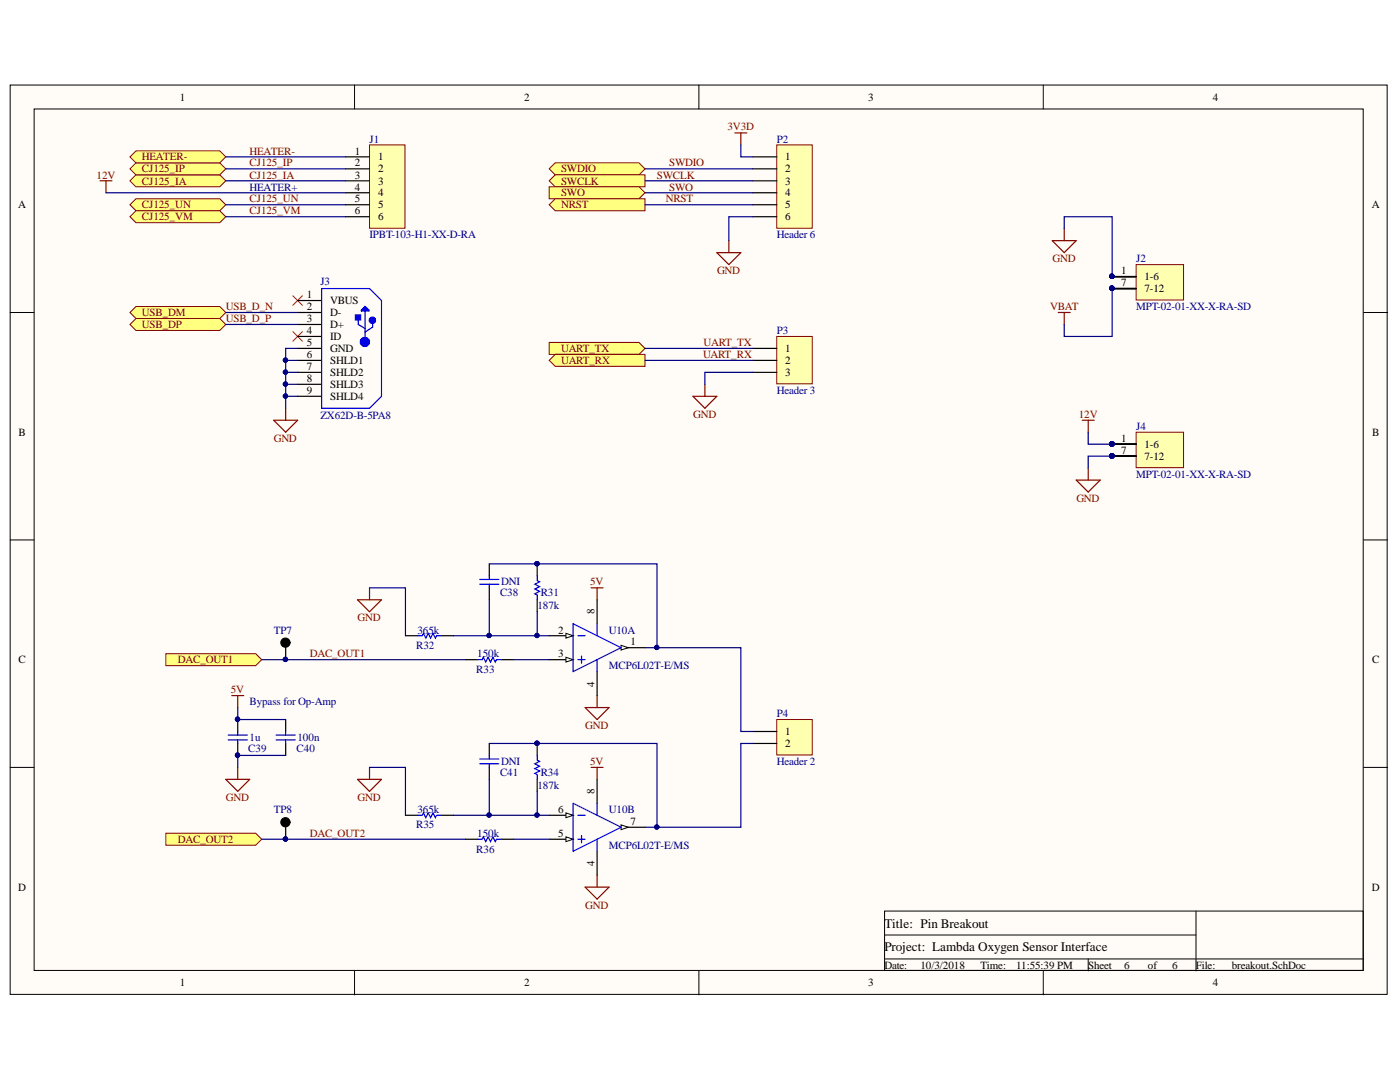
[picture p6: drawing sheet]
<svg xmlns="http://www.w3.org/2000/svg" width="279mm" height="216mm" viewBox="0 0 279 216" stroke-linecap="round" stroke-linejoin="round" font-family="sans-serif">
<defs><g id="words">
<g font-size="2.6">
<text x="176.5" y="185.1">Title: Pin Breakout</text>
<text x="176.5" y="189.8">Project: Lambda Oxygen Sensor Interface</text>
</g>
<g font-size="2.2">
<text x="35.9" y="20.1">1</text>
<text x="104.6" y="20.1">2</text>
<text x="173.3" y="20.1">3</text>
<text x="242" y="20.1">4</text>
<text x="70.8" y="30.8">1</text>
<text x="70.8" y="33.2">2</text>
<text x="70.8" y="35.7">3</text>
<text x="75.4" y="32">1</text>
<text x="75.4" y="34.4">2</text>
<text x="156.7" y="32">1</text>
<text x="156.7" y="34.4">2</text>
<text x="3.6" y="41.6">A</text>
<text x="70.8" y="38">4</text>
<text x="70.8" y="40.4">5</text>
<text x="75.4" y="36.8">3</text>
<text x="75.4" y="39.2">4</text>
<text x="75.4" y="41.6">5</text>
<text x="156.7" y="36.8">3</text>
<text x="156.7" y="39.2">4</text>
<text x="156.7" y="41.6">5</text>
<text x="273.8" y="41.6">A</text>
<text x="70.8" y="42.8">6</text>
<text x="75.4" y="43.9">6</text>
<text x="156.7" y="43.9">6</text>
<text x="61.2" y="59.5">1</text>
<text x="223.8" y="54.8">1</text>
<text x="223.8" y="57.1">7</text>
<text x="228.4" y="55.9">1-6</text>
<text x="228.4" y="58.3">7-12</text>
<text x="61.2" y="61.9">2</text>
<text x="61.2" y="64.3">3</text>
<text x="65.9" y="60.7">VBUS</text>
<text x="65.9" y="63.1">D-</text>
<text x="65.9" y="65.5">D+</text>
<text x="61.2" y="66.7">4</text>
<text x="61.2" y="69">5</text>
<text x="61.2" y="71.4">6</text>
<text x="65.9" y="67.9">ID</text>
<text x="65.9" y="70.2">GND</text>
<text x="156.7" y="70.2">1</text>
<text x="61.2" y="73.9">7</text>
<text x="61.2" y="76.2">8</text>
<text x="65.9" y="72.7">SHLD1</text>
<text x="65.9" y="75">SHLD2</text>
<text x="65.9" y="77.4">SHLD3</text>
<text x="156.7" y="72.7">2</text>
<text x="156.7" y="75">3</text>
<text x="61.2" y="78.6">9</text>
<text x="65.9" y="79.8">SHLD4</text>
<text x="3.7" y="87">B</text>
<text x="223.8" y="88.1">1</text>
<text x="228.4" y="89.3">1-6</text>
<text x="273.8" y="87">B</text>
<text x="223.8" y="90.6">7</text>
<text x="228.4" y="91.8">7-12</text>
<text x="118.7" y="122.5" transform="rotate(-90 118.7 122.5)">8</text>
<text x="111.4" y="131.2">3</text>
<text x="111.4" y="126.4">2</text>
<text x="125.8" y="128.8">1</text>
<text x="3.7" y="132.3">C</text>
<text x="118.7" y="137" transform="rotate(-90 118.7 137)">4</text>
<text x="273.8" y="132.3">C</text>
<text x="156.7" y="146.7">1</text>
<text x="156.7" y="149.1">2</text>
<text x="118.7" y="158.4" transform="rotate(-90 118.7 158.4)">8</text>
<text x="111.4" y="167">5</text>
<text x="111.4" y="162.3">6</text>
<text x="125.8" y="164.6">7</text>
<text x="118.7" y="172.8" transform="rotate(-90 118.7 172.8)">4</text>
<text x="3.6" y="177.7">D</text>
<text x="273.8" y="177.7">D</text>
<text x="35.9" y="196.8">1</text>
<text x="104.6" y="196.8">2</text>
<text x="173.3" y="196.8">3</text>
<text x="176.5" y="193.3">Date:</text>
<text x="183.7" y="193.3">10/3/2018</text>
<text x="195.7" y="193.3">Time:</text>
<text x="202.8" y="193.3">11:55:39 PM</text>
<text x="217.2" y="193.3">Sheet</text>
<text x="224.4" y="193.3">6</text>
<text x="229.1" y="193.3">of</text>
<text x="233.9" y="193.3">6</text>
<text x="238.7" y="193.3">File:</text>
<text x="242" y="196.8">4</text>
<text x="245.9" y="193.3">breakout.SchDoc</text>
</g>
<g font-size="2.2" fill="#000080">
<text x="73.7" y="28.5">J1</text>
<text x="155" y="28.5">P2</text>
<text x="49.8" y="38">HEATER+</text>
<text x="73.7" y="47.6">IPBT-103-H1-XX-D-RA</text>
<text x="155" y="47.6">Header 6</text>
<text x="226.7" y="52.3">J2</text>
<text x="63.9" y="56.9">J3</text>
<text x="226.7" y="61.9">MPT-02-01-XX-X-RA-SD</text>
<text x="155" y="66.7">P3</text>
<text x="63.9" y="83.7">ZX62D-B-5PA8</text>
<text x="155" y="78.6">Header 3</text>
<text x="226.7" y="85.8">J4</text>
<text x="226.7" y="95.3">MPT-02-01-XX-X-RA-SD</text>
<text x="99.8" y="119">C38</text>
<text x="100" y="116.8">DNI</text>
<text x="107.9" y="119">R31</text>
<text x="107.2" y="121.6">187k</text>
<text x="54.6" y="126.4">TP7</text>
<text x="83" y="129.5">R32</text>
<text x="83.3" y="126.4">365k</text>
<text x="95.2" y="131.2">150k</text>
<text x="121.5" y="126.4">U10A</text>
<text x="95.1" y="134.3">R33</text>
<text x="121.5" y="133.5">MCP6L02T-E/MS</text>
<text x="49.8" y="140.7">Bypass for Op-Amp</text>
<text x="155" y="143.1">P4</text>
<text x="49.8" y="147.9">1u</text>
<text x="59.4" y="147.9">100n</text>
<text x="49.6" y="150">C39</text>
<text x="59.2" y="150">C40</text>
<text x="99.8" y="154.8">C41</text>
<text x="100" y="152.6">DNI</text>
<text x="107.9" y="154.8">R34</text>
<text x="155" y="152.6">Header 2</text>
<text x="107.2" y="157.4">187k</text>
<text x="54.6" y="162.3">TP8</text>
<text x="83" y="165.3">R35</text>
<text x="83.3" y="162.3">365k</text>
<text x="95.2" y="167">150k</text>
<text x="121.5" y="162.3">U10B</text>
<text x="95.1" y="170.1">R36</text>
<text x="121.5" y="169.4">MCP6L02T-E/MS</text>
</g>
<g font-size="2.2" fill="#800000">
<text x="145.2" y="26">3V3D</text>
<text x="19.3" y="35.7">12V</text>
<text x="28.3" y="34.4">CJ125_IP</text>
<text x="28.3" y="32">HEATER-</text>
<text x="49.8" y="35.7">CJ125_IA</text>
<text x="49.8" y="33.2">CJ125_IP</text>
<text x="49.8" y="30.8">HEATER-</text>
<text x="112" y="34.4">SWDIO</text>
<text x="131.1" y="35.7">SWCLK</text>
<text x="133.5" y="33.2">SWDIO</text>
<text x="28.3" y="41.6">CJ125_UN</text>
<text x="28.3" y="36.8">CJ125_IA</text>
<text x="49.8" y="40.4">CJ125_UN</text>
<text x="112" y="36.8">SWCLK</text>
<text x="112" y="39.2">SWO</text>
<text x="112" y="41.6">NRST</text>
<text x="132.9" y="40.4">NRST</text>
<text x="133.5" y="38">SWO</text>
<text x="28.3" y="43.9">CJ125_VM</text>
<text x="49.8" y="42.8">CJ125_VM</text>
<text x="210.1" y="52.3">GND</text>
<text x="143.1" y="54.8">GND</text>
<text x="28.3" y="65.5">USB_DP</text>
<text x="28.3" y="63.1">USB_DM</text>
<text x="45.1" y="61.9">USB_D_N</text>
<text x="45.1" y="64.3">USB_D_P</text>
<text x="209.6" y="61.9">VBAT</text>
<text x="112" y="70.2">UART_TX</text>
<text x="140.3" y="71.4">UART_RX</text>
<text x="140.4" y="69">UART_TX</text>
<text x="112" y="72.7">UART_RX</text>
<text x="138.4" y="83.4">GND</text>
<text x="215.3" y="83.4">12V</text>
<text x="54.6" y="88.1">GND</text>
<text x="214.8" y="100.1">GND</text>
<text x="117.8" y="116.8">5V</text>
<text x="71.4" y="124">GND</text>
<text x="61.8" y="131.2">DAC_OUT1</text>
<text x="35.5" y="132.3">DAC_OUT1</text>
<text x="46.1" y="138.3">5V</text>
<text x="116.8" y="145.5">GND</text>
<text x="117.8" y="152.6">5V</text>
<text x="45.1" y="159.8">GND</text>
<text x="71.4" y="159.8">GND</text>
<text x="61.8" y="167">DAC_OUT2</text>
<text x="35.5" y="168.2">DAC_OUT2</text>
<text x="116.8" y="181.4">GND</text>
</g>
</g></defs>
<g fill="#fffcf8" stroke="#000" stroke-width=".2">
<path d="M2 17h274.8v181.4h-274.8z"/>
<path d="M6.8 21.7h265.3v171.9h-265.3z"/>
</g>
<g fill="none" stroke="#000" stroke-width=".2">
<path d="M70.8 17v4.7M139.5 17v4.7M208.2 17v4.7M2 62.4h4.8M272.2 62.4h4.7M2 107.7h4.8M272.2 107.7h4.7M2 153.1h4.8M272.2 153.1h4.7M70.8 193.7v4.8M139.5 193.7v4.8M176.5 181.8h95.6v11.8h-95.6z"/>
<path d="M176.5 186.6h62.2M176.5 191.3h95.7M208.2 193.7v4.8M217.2 191.3v2.4M238.7 181.8v11.9"/>
</g>
<g fill="#ffff80" stroke="#800000" stroke-width=".2">
<path d="M109.6 33.7l1.2-1.2h16.7l1.2 1.2-1.2 1.2h-16.7z" fill-rule="evenodd"/>
<path d="M109.6 36.1l1.2-1.2h17.9v2.4h-17.9z" fill-rule="evenodd"/>
<path d="M109.6 37.3h17.9l1.2 1.2-1.2 1.2h-17.9z" fill-rule="evenodd"/>
<path d="M109.6 40.9l1.2-1.2h17.9v2.4h-17.9z" fill-rule="evenodd"/>
<path d="M33.1 130.4h17.9l1.2 1.2-1.2 1.2h-17.9z" fill-rule="evenodd"/>
<path d="M33.1 166.3h17.9l1.2 1.2-1.2 1.2h-17.9z" fill-rule="evenodd"/>
<path d="M109.6 68.3h17.9l1.2 1.2-1.2 1.2h-17.9z" fill-rule="evenodd"/>
<path d="M109.6 71.9l1.2-1.2h17.9v2.4h-17.9z" fill-rule="evenodd"/>
</g>
<path d="M146.7 26.5h2.3M147.8 26.5v2.4M143.1 50.4h4.7l-2.3 2.4zM145.5 48v2.4M138.3 79.1h4.8l-2.4 2.4zM140.7 76.7v2.4" fill="none" stroke="#800000" stroke-width=".24"/>
<path d="M155 28.9h7.1v16.6h-7.1z" fill="#ffffb0" stroke="#800000" stroke-width=".2"/>
<path d="M150.2 31.3h4.8M150.2 33.7h4.8M150.2 36.1h4.8M150.2 38.5h4.8M150.2 40.9h4.8M150.2 43.2h4.8" fill="none" stroke="#000" stroke-width=".24"/>
<path d="M155 67.1h7.1v9.5h-7.1z" fill="#ffffb0" stroke="#800000" stroke-width=".2"/>
<path d="M150.2 69.5h4.8M150.2 71.9h4.8M150.2 74.3h4.8" fill="none" stroke="#000" stroke-width=".24"/>
<path d="M155 143.6h7.1v7h-7.1z" fill="#ffffb0" stroke="#800000" stroke-width=".2"/>
<g fill="none" stroke="#000" stroke-width=".24">
<path d="M97.6 112.5v2.4M97.6 117.3v2.4M107.2 112.5v2.4M107.2 119.7v2.4M57 129.2v2.4M80.9 126.9h2.4M88.1 126.9h2.4M92.9 131.6h2.4M100 131.6h2.4M47.4 143.6v2.4M47.4 148.3v2.4M57 143.6v2.4"/>
<path d="M57 148.3v2.4M97.6 148.3v2.4M97.6 153.1v2.4M107.2 148.3v2.4M107.2 155.5v2.4M150.2 146h4.8M150.2 148.3h4.8M57 165.1v2.4M80.9 162.7h2.4M88.1 162.7h2.4M92.9 167.5h2.4M100 167.5h2.4"/>
</g>
<g fill="none" stroke="#00f" stroke-width=".24">
<path d="M95.7 115.6h3.9M95.7 116.6h3.9M97.6 114.9v.7M97.6 116.6v.7M107.2 114.9v1l.5 .2-1 .5 1 .5-1 .4 1 .5-1 .5 .5 .2v1M83.3 126.9h1l.2-.5 .5 .9 .5-.9 .4 .9 .5-.9 .5 .9 .2-.4h1M95.3 131.6h.9l.3-.4 .4 .9 .5-.9 .5 .9 .5-.9 .4 .9 .3-.5h.9M45.5 146.7h3.9M45.5 147.6h3.9M47.4 146v.7M47.4 147.6v.7M55.1 146.7h3.8"/>
<path d="M55.1 147.6h3.8M57 146v.7M57 147.6v.7M95.7 151.5h3.9M95.7 152.4h3.9M97.6 150.7v.8M97.6 152.4v.7M107.2 150.7v1l.5 .2-1 .5 1 .5-1 .5 1 .4-1 .5 .5 .3v.9M83.3 162.7h1l.2-.5 .5 1 .5-1 .4 1 .5-1 .5 1 .2-.5h1M95.3 167.5h.9l.3-.5 .4 .9 .5-.9 .5 .9 .5-.9 .4 .9 .3-.4h.9"/>
</g>
<g fill="none" stroke="#800000" stroke-width=".24">
<path d="M71.4 119.7h4.7l-2.4 2.4zM73.7 117.3v2.4M118 117.3h2.4M119.2 117.3v2.4M46.3 138.8h2.3M47.4 138.8v2.4M119.2 138.8v2.4M45.1 155.5h4.7l-2.4 2.4zM47.4 153.1v2.4M71.4 155.5h4.7l-2.4 2.4zM73.7 153.1v2.4M116.8 141.2h4.8l-2.4 2.4z"/>
<path d="M118 153.1h2.4M119.2 153.1v2.4M116.8 177h4.8l-2.4 2.4zM119.2 174.6v2.4"/>
</g>
<g fill="#000080" stroke="#000080" stroke-width=".2">
<circle cx="107.2" cy="112.5" r=".43"/>
<circle cx="107.2" cy="148.3" r=".43"/>
<circle cx="57" cy="131.6" r=".43"/>
<circle cx="57" cy="167.4" r=".43"/>
<circle cx="47.4" cy="150.7" r=".43"/>
<circle cx="47.4" cy="143.5" r=".43"/>
</g>
<g fill="#000" stroke="#000" stroke-width=".24">
<circle cx="57" cy="128.2" r=".91"/>
<circle cx="57" cy="164.1" r=".91"/>
</g>
<g fill="#ffff80" stroke="#800000" stroke-width=".2">
<path d="M25.9 40.9l1.2-1.2h16.8l1.2 1.2-1.2 1.2h-16.8z" fill-rule="evenodd"/>
<path d="M25.9 43.2l1.2-1.1h16.8l1.2 1.1-1.2 1.2h-16.8z" fill-rule="evenodd"/>
<path d="M25.9 36.1l1.2-1.2h16.8l1.2 1.2-1.2 1.2h-16.8z" fill-rule="evenodd"/>
<path d="M25.9 33.7l1.2-1.2h16.8l1.2 1.2-1.2 1.2h-16.8z" fill-rule="evenodd"/>
<path d="M25.9 31.3l1.2-1.2h16.8l1.2 1.2-1.2 1.2h-16.8z" fill-rule="evenodd"/>
</g>
<path d="M20 36.1h2.3M21.2 36.1v2.4M211.2 62.4h2.4M212.4 62.4v2.3M54.6 83.9h4.8l-2.4 2.3zM57 81.5v2.4" fill="none" stroke="#800000" stroke-width=".24"/>
<path d="M58.4 59l2 1.9M60.4 59l-2 1.9M58.4 66.2l2 1.9M60.4 66.2l-2 1.9" fill="none" stroke="#f00" stroke-width=".2"/>
<path d="M59.4 60h4.8M59.4 62.4h4.8M59.4 64.7h4.8M59.4 67.1h4.8M59.4 69.5h4.8M59.4 71.9h4.8M59.4 74.3h4.8M59.4 76.7h4.8M59.4 79.1h4.8" fill="none" stroke="#000" stroke-width=".24"/>
<path d="M64.2 57.6h9.5l2.4 2.4v19.1l-2.4 2.4h-9.5zM71.5 63.6v1.1l1.4 .9M72.1 61.9l.8-.8 .7 .8v.2h-1.5zM72.3 61.9h1.3M72.9 62.1v6.2M72.9 61.3l.3 .4h-.7l.4-.2M74.4 64.3v1l-1.5 .9" fill="none" stroke="#00f" stroke-width=".24"/>
<path d="M70.9 62.8h1.1v1.1h-1.1z" fill="#00f" stroke="#00f" stroke-width=".24"/>
<g fill="none" stroke="#00f" stroke-width="1.2">
<circle cx="72.8" cy="68.2" r=".43"/>
<circle cx="74.3" cy="63.9" r=".14"/>
</g>
<g fill="#ffff80" stroke="#800000" stroke-width=".2">
<path d="M25.9 64.7l1.2-1.2h16.8l1.2 1.2-1.2 1.2h-16.8z" fill-rule="evenodd"/>
<path d="M25.9 62.4l1.2-1.2h16.8l1.2 1.2-1.2 1.1h-16.8z" fill-rule="evenodd"/>
</g>
<path d="M73.7 28.9h7.1v16.6h-7.1z" fill="#ffffb0" stroke="#800000" stroke-width=".2"/>
<path d="M69 31.3h4.7M69 33.7h4.7M69 36.1h4.7M69 38.5h4.7M69 40.9h4.7M69 43.2h4.7" fill="none" stroke="#000" stroke-width=".24"/>
<path d="M210 48h4.8l-2.4 2.4zM212.4 45.6v2.4" fill="none" stroke="#800000" stroke-width=".24"/>
<path d="M226.7 52.8h9.5v7.1h-9.5z" fill="#ffffb0" stroke="#800000" stroke-width=".2"/>
<path d="M222 55.2h4.7M222 57.6h4.7" fill="none" stroke="#000" stroke-width=".24"/>
<g fill="#000080" stroke="#000080" stroke-width=".2">
<circle cx="221.9" cy="55.1" r=".43"/>
<circle cx="221.9" cy="57.5" r=".43"/>
</g>
<path d="M214.8 95.8h4.8l-2.4 2.4zM216 83.9h2.4M217.2 83.9v2.3M217.2 93.4v2.4" fill="none" stroke="#800000" stroke-width=".24"/>
<path d="M226.7 86.2h9.5v7.1h-9.5z" fill="#ffffb0" stroke="#800000" stroke-width=".2"/>
<path d="M222 88.6h4.7M222 91h4.7M123.9 165.1h4.8" fill="none" stroke="#000" stroke-width=".24"/>
<g fill="#000080" stroke="#000080" stroke-width=".2">
<circle cx="221.9" cy="88.6" r=".43"/>
<circle cx="221.9" cy="91" r=".43"/>
</g>
<path d="M123.9 164.6l1.5 .5-1.5 .4z" fill="#fffcf8"/>
<path d="M123.9 164.6l1.5 .5-1.5 .4z" fill="none" stroke="#000" stroke-width=".2"/>
<path d="M109.6 167.5h4.8" fill="none" stroke="#000" stroke-width=".24"/>
<path d="M112.9 167l1.5 .5-1.5 .4z" fill="#fffcf8"/>
<path d="M112.9 167l1.5 .5-1.5 .4z" fill="none" stroke="#000" stroke-width=".2"/>
<path d="M109.6 162.7h4.8" fill="none" stroke="#000" stroke-width=".24"/>
<path d="M112.9 162.2l1.5 .5-1.5 .5z" fill="#fffcf8"/>
<path d="M112.9 162.2l1.5 .5-1.5 .5z" fill="none" stroke="#000" stroke-width=".2"/>
<path d="M114.4 160.3l9.5 4.8-9.5 4.7zM115.3 162.7h1.5M115.3 167.5h1.5M116.1 166.7v1.5M119.2 160.3v2.4M119.2 167.5v2.3" fill="none" stroke="#00f" stroke-width=".24"/>
<path d="M109.6 131.6h4.8M119.2 155.5v4.8M119.2 169.8v4.8" fill="none" stroke="#000" stroke-width=".24"/>
<path d="M112.9 131.2l1.5 .4-1.5 .5z" fill="#fffcf8"/>
<path d="M112.9 131.2l1.5 .4-1.5 .5z" fill="none" stroke="#000" stroke-width=".2"/>
<path d="M109.6 126.9h4.8" fill="none" stroke="#000" stroke-width=".24"/>
<path d="M112.9 126.4l1.5 .5-1.5 .4z" fill="#fffcf8"/>
<path d="M112.9 126.4l1.5 .5-1.5 .4z" fill="none" stroke="#000" stroke-width=".2"/>
<path d="M123.9 129.2h4.8" fill="none" stroke="#000" stroke-width=".24"/>
<path d="M123.9 128.8l1.5 .4-1.5 .5z" fill="#fffcf8"/>
<path d="M123.9 128.8l1.5 .4-1.5 .5z" fill="none" stroke="#000" stroke-width=".2"/>
<path d="M114.4 124.5l9.5 4.7-9.5 4.8zM115.3 126.9h1.5M115.3 131.6h1.5M116.1 130.9v1.4M119.2 124.5v2.4M119.2 131.6v2.4" fill="none" stroke="#00f" stroke-width=".24"/>
<path d="M119.2 119.7v4.8M119.2 134v4.8" fill="none" stroke="#000" stroke-width=".24"/>
<g fill="none" stroke="#000080" stroke-width=".24">
<path d="M21.2 38.5h47.8M45.1 33.7h23.9M45.1 36.1h23.9M45.1 31.3h23.9M128.7 33.7h21.5M128.7 36.1h21.5M128.7 38.5h21.5M147.8 28.9v2.4h2.4M45.1 40.9h23.9M45.1 43.2h23.9M128.7 40.9h21.5M150.2 43.2h-4.7v4.8"/>
<path d="M212.4 45.6v-2.4h9.6v12M222 57.6v9.5h-9.6v-2.4M45.1 64.7h14.3M45.1 62.4h14.3M57 71.9h2.4M57 79.1h2.4M57 76.7h2.4M57 74.3h2.4M59.4 69.5h-2.4v12M128.7 69.5h21.5M128.7 71.9h21.5M150.2 74.3h-9.5v2.4"/>
<path d="M217.2 86.2v2.4h4.8M222 91h-4.8v2.4M73.7 117.3h7.2v9.6M97.6 112.5h33.5v16.7h-2.4M97.6 119.7v7.2M52.2 131.6h40.7M90.5 126.9h19.1M102.4 131.6h7.2M107.2 122.1v4.8M131.1 129.2h16.7v16.8h2.4M47.4 141.2v2.4h9.6M57 150.7h-9.6v2.4"/>
<path d="M73.7 153.1h7.2v9.6M97.6 148.3h33.5v16.8h-2.4M97.6 155.5v7.2M107.2 157.9v4.8M150.2 148.3h-2.4v16.8h-16.7M52.2 167.5h40.7M90.5 162.7h19.1M102.4 167.5h7.2"/>
</g>
<g fill="#000080" stroke="#000080" stroke-width=".2">
<circle cx="57" cy="131.6" r=".43"/>
<circle cx="57" cy="167.4" r=".43"/>
<circle cx="107.2" cy="126.8" r=".43"/>
<circle cx="107.2" cy="162.6" r=".43"/>
<circle cx="131.1" cy="129.2" r=".43"/>
<circle cx="131.1" cy="165" r=".43"/>
<circle cx="107.2" cy="112.5" r=".43"/>
<circle cx="107.2" cy="148.3" r=".43"/>
<circle cx="97.6" cy="162.6" r=".43"/>
<circle cx="97.6" cy="126.8" r=".43"/>
<circle cx="47.4" cy="143.5" r=".43"/>
<circle cx="47.4" cy="150.7" r=".43"/>
<circle cx="57" cy="79" r=".43"/>
<circle cx="57" cy="76.6" r=".43"/>
<circle cx="57" cy="74.3" r=".43"/>
<circle cx="57" cy="71.9" r=".43"/>
<circle cx="221.9" cy="55.1" r=".43"/>
<circle cx="221.9" cy="57.5" r=".43"/>
<circle cx="221.9" cy="88.6" r=".43"/>
<circle cx="221.9" cy="91" r=".43"/>
</g>
<use href="#words"/>
</svg>
